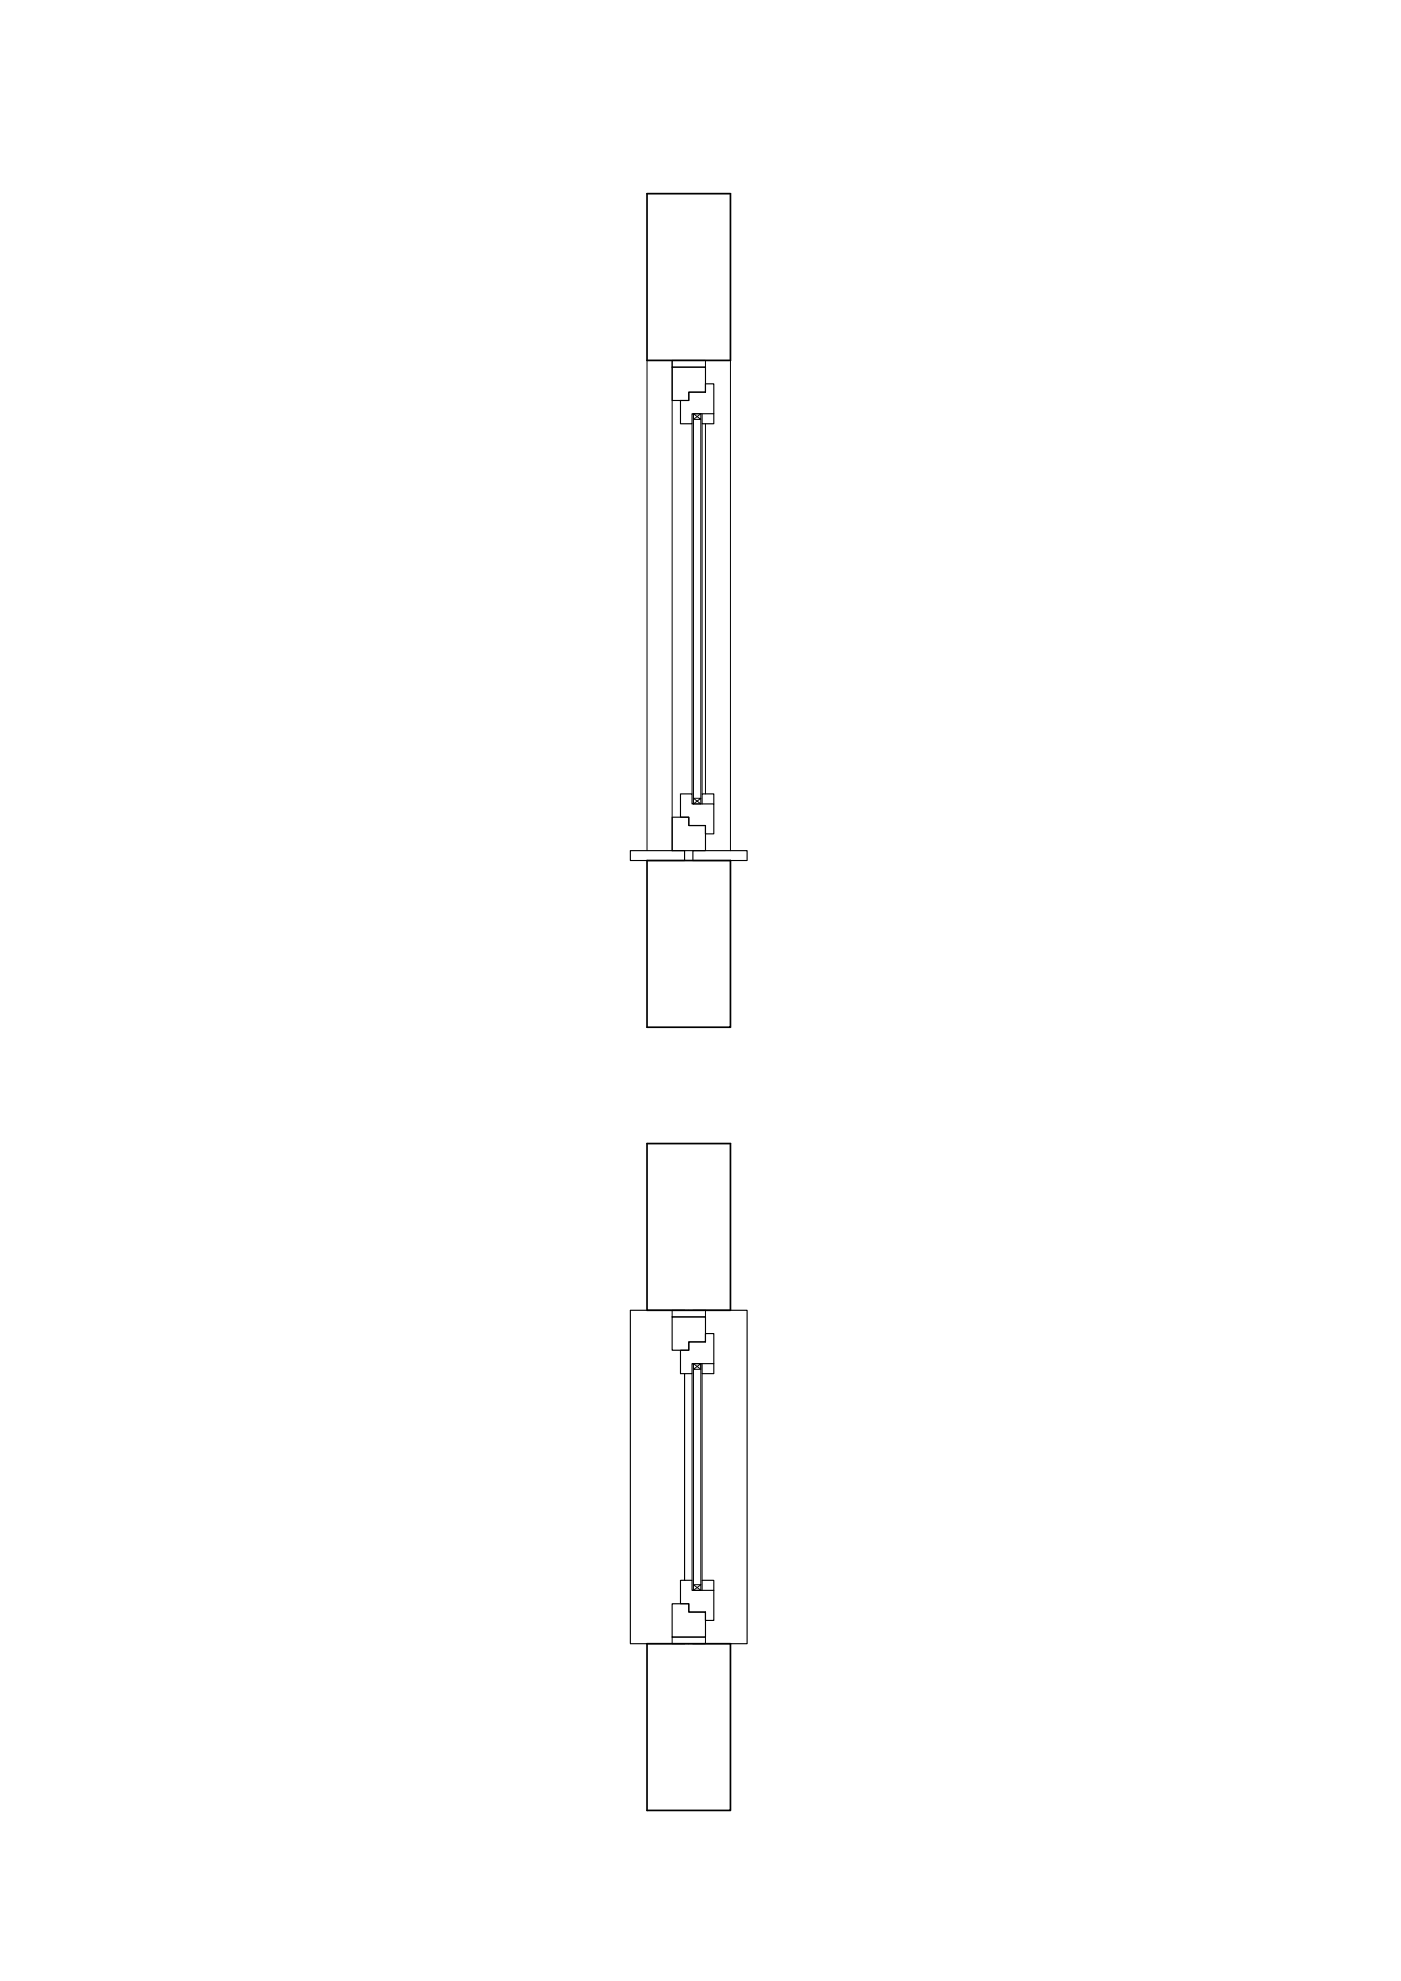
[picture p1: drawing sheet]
<svg xmlns="http://www.w3.org/2000/svg" width="420mm" height="594mm" viewBox="0 0 420 594" stroke-linecap="round" stroke-linejoin="round" font-family="sans-serif">
<!-- layer: muro -->
<path d="M194 58.1h25.1v50h-25.1zM194 258.1h25.1v50h-25.1zM194 342.9h25.1v50h-25.1zM194 492.9h25.1v50h-25.1z" fill="none" stroke="#000" stroke-width=".51"/>
<!-- layer: proiezioni -->
<path d="M194 108.1v147M201.6 108.1v147M219.1 108.1v147M211.6 127.1v111" fill="none" stroke="#000" stroke-width=".3"/>
<!-- layer: lastre -->
<path d="M189 255.1h16.3v3h-16.3zM207.8 255.1h16.3v3h-16.3zM205.3 392.9h-16.3v100h16.3M207.8 392.9h16.3v100h-16.3M205.3 411.9v62" fill="none" stroke="#000" stroke-width=".34"/>
<!-- layer: controtelaio -->
<path d="M201.6 108.1h10v2h-10zM201.6 392.9h10v2h-10zM201.6 490.9h10v2h-10z" fill="none" stroke="#000" stroke-width=".3"/>
<!-- layer: telaio fisso -->
<path d="M201.6 110.1h10v7.5h-5v2.5h-5zM201.6 245.1h5v2.5h5v7.5h-10zM201.6 394.9h10v7.5h-5v2.5h-5zM201.6 480.9h5v2.5h5v7.5h-10z" fill="none" stroke="#000" stroke-width=".34"/>
<!-- layer: telaio mobile -->
<path d="M204.1 120.1h2.5v-2.5h5v-2.5h2.5v9h-6.6v3h-3.4zM210.6 124.1v3h3.5v-3M204.1 238.1h3.4v3h6.6v9h-2.5v-2.5h-5v-2.5h-2.5zM210.6 241.1v-3h3.5v3M204.1 404.9h2.5v-2.5h5v-2.5h2.5v9h-6.6v3h-3.4zM210.6 408.9v3h3.5v-3M204.1 473.9h3.4v3h6.6v9h-2.5v-2.5h-5v-2.5h-2.5zM210.6 476.9v-3h3.5v3" fill="none" stroke="#000" stroke-width=".34"/>
<!-- layer: vetro -->
<path d="M207.5 127.1v111M210.2 124.1l-2.2 1.7M210.6 127.1v111M208 241.1h2.2v-1.7h-2.2v1.7l2.2-1.7v-115.3h-2.2v1.7h2.2l-2.2-1.7v115.3l2.2 1.7M207.5 411.9v62M208 408.9l2.2 1.7M210.6 411.9v62M208 476.9l2.2-1.7h-2.2v1.7h2.2v-68l-2.2 1.7h2.2v-1.7h-2.2v66.3l2.2 1.7" fill="none" stroke="#000" stroke-width=".3"/>
</svg>
